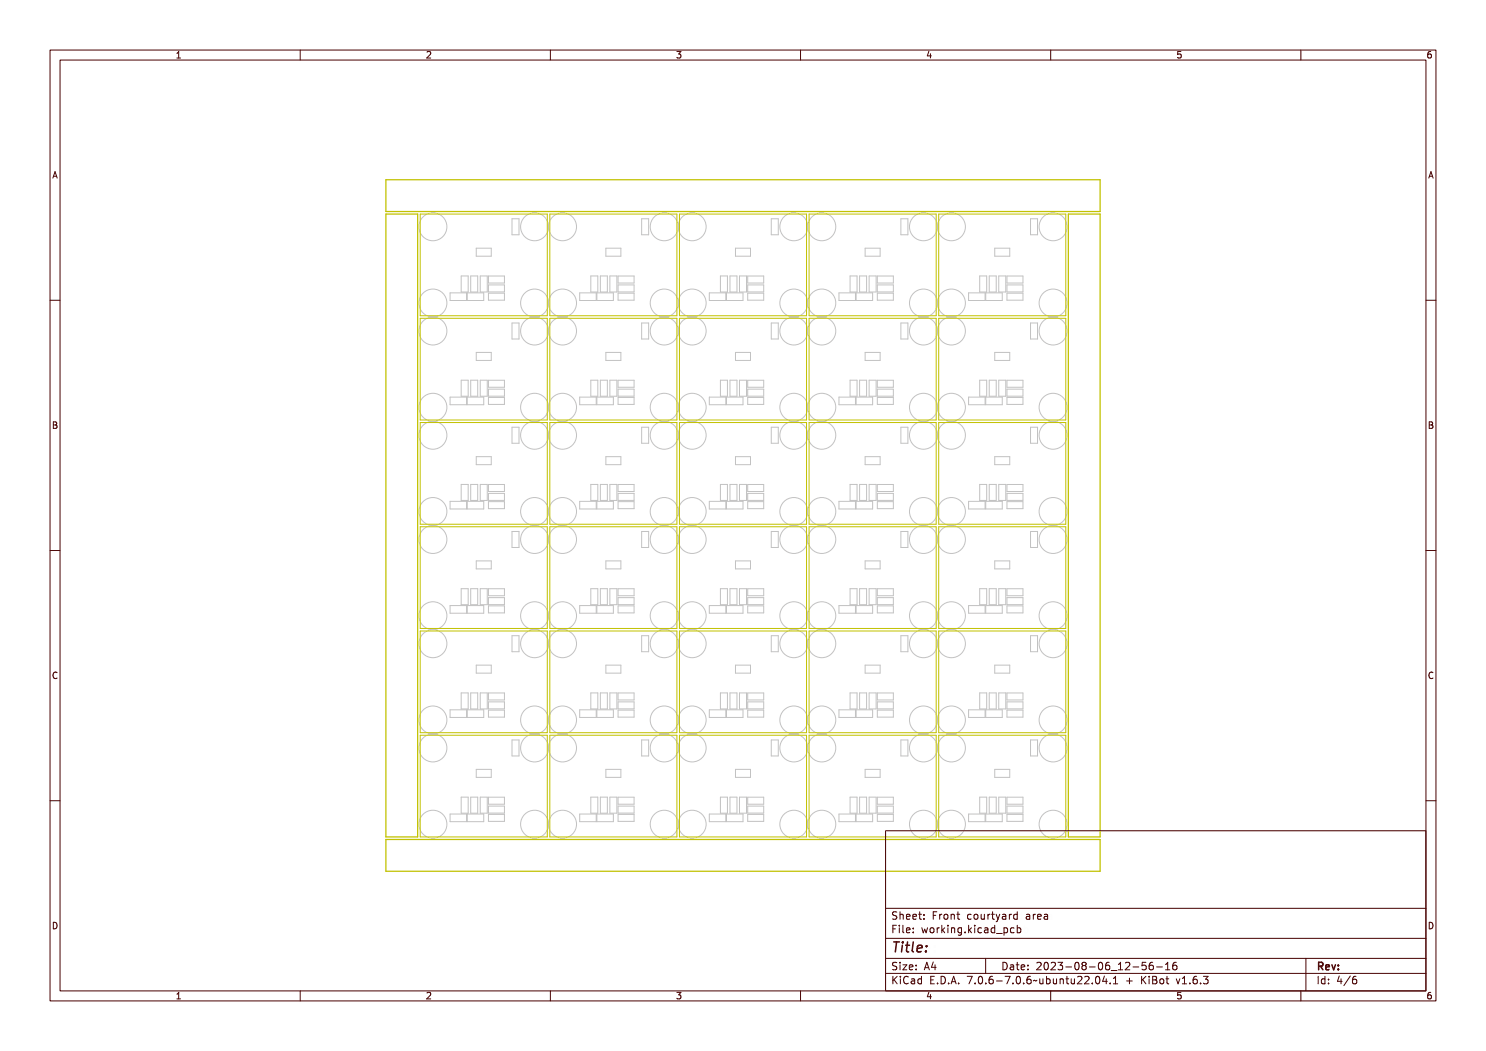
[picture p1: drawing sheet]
<svg xmlns="http://www.w3.org/2000/svg" width="297mm" height="210mm" viewBox="0 0 297 210" stroke-linecap="round" stroke-linejoin="round" font-family="sans-serif">
<defs><g id="words">
<text font-size="2.7" fill="#480000" x="178" y="190.3">Title:</text>
<g font-size="2" fill="#480000">
<text x="178" y="183.7">Sheet: Front courtyard area</text>
<text x="178" y="186.5">File: working.kicad_pcb</text>
<text x="178" y="193.9">Size: A4</text>
<text x="178" y="196.6">KiCad E.D.A. 7.0.6-7.0.6~ubuntu22.04.1 + KiBot v1.6.3</text>
<text x="200" y="193.9">Date: 2023-08-06_12-56-16</text>
<text x="263" y="196.6">Id: 4/6</text>
<text x="263" y="193.9">Rev:</text>
</g>
<g font-size="1.7" fill="#480000">
<text x="35" y="11.7">1</text>
<text x="85" y="11.7">2</text>
<text x="135" y="11.7">3</text>
<text x="185" y="11.7">4</text>
<text x="235" y="11.7">5</text>
<text x="285" y="11.7">6</text>
<text x="10.5" y="35.7">A</text>
<text x="285.5" y="35.7">A</text>
<text x="10.5" y="85.6">B</text>
<text x="285.5" y="85.6">B</text>
<text x="10.5" y="135.7">C</text>
<text x="285.5" y="135.7">C</text>
<text x="10.5" y="185.6">D</text>
<text x="285.5" y="185.6">D</text>
<text x="35" y="199.7">1</text>
<text x="85" y="199.7">2</text>
<text x="135" y="199.7">3</text>
<text x="185" y="199.7">4</text>
<text x="235" y="199.7">5</text>
<text x="285" y="199.7">6</text>
</g>
</g></defs>
<g fill="none" stroke="#c2c2c2" stroke-width=".2">
<path d="M90 58.5h3.3v1.5h-3.3zM92.2 55.1h1.4v3.2h-1.4zM93.4 58.5h3.3v1.5h-3.3zM94.1 55.1h1.4v3.2h-1.4zM95.2 49.6h3v1.6h-3zM96 55.1h1.4v3.2h-1.4zM97.6 55.2h3.2v1.4h-3.2zM97.6 56.9h3.2v1.4h-3.2zM97.6 58.6h3.2v1.4h-3.2zM102.3 43.7h1.4v3.2h-1.4zM115.9 58.5h3.3v1.5h-3.3zM118.1 55.1h1.4v3.2h-1.4z"/>
<path d="M119.3 58.5h3.3v1.5h-3.3zM120 55.1h1.4v3.2h-1.4zM121.1 49.6h3v1.6h-3zM121.9 55.1h1.4v3.2h-1.4zM123.5 55.2h3.2v1.4h-3.2zM123.5 56.9h3.2v1.4h-3.2zM123.5 58.6h3.2v1.4h-3.2zM128.2 43.7h1.4v3.2h-1.4zM141.8 58.5h3.3v1.5h-3.3zM144 55.1h1.4v3.2h-1.4zM145.2 58.5h3.3v1.5h-3.3zM145.9 55.1h1.4v3.2h-1.4z"/>
<path d="M147 49.6h3v1.6h-3zM147.8 55.1h1.4v3.2h-1.4zM149.4 55.2h3.2v1.4h-3.2zM149.4 56.9h3.2v1.4h-3.2zM149.4 58.6h3.2v1.4h-3.2zM154.2 43.7h1.4v3.2h-1.4zM167.7 58.5h3.3v1.5h-3.3zM169.9 55.1h1.4v3.2h-1.4zM171.1 58.5h3.3v1.5h-3.3zM171.8 55.1h1.4v3.2h-1.4zM172.9 49.6h3v1.6h-3zM173.7 55.1h1.4v3.2h-1.4z"/>
<path d="M175.3 55.2h3.2v1.4h-3.2zM175.3 56.9h3.2v1.4h-3.2zM175.3 58.6h3.2v1.4h-3.2zM180.1 43.7h1.4v3.2h-1.4zM193.6 58.5h3.3v1.5h-3.3zM195.8 55.1h1.4v3.2h-1.4zM197 58.5h3.3v1.5h-3.3zM197.7 55.1h1.4v3.2h-1.4zM198.8 49.6h3v1.6h-3zM199.6 55.1h1.4v3.2h-1.4zM201.3 55.2h3.2v1.4h-3.2zM201.3 56.9h3.2v1.4h-3.2z"/>
<path d="M201.3 58.6h3.2v1.4h-3.2zM206 43.7h1.4v3.2h-1.4zM90 79.4h3.3v1.5h-3.3zM92.2 76h1.4v3.2h-1.4zM93.4 79.4h3.3v1.5h-3.3zM94.1 76h1.4v3.2h-1.4zM95.2 70.4h3v1.6h-3zM96 76h1.4v3.2h-1.4zM97.6 77.8h3.2v1.4h-3.2zM97.6 76h3.2v1.4h-3.2zM97.6 79.4h3.2v1.4h-3.2zM102.3 64.5h1.4v3.2h-1.4z"/>
<path d="M115.9 79.4h3.3v1.5h-3.3zM118.1 76h1.4v3.2h-1.4zM119.3 79.4h3.3v1.5h-3.3zM120 76h1.4v3.2h-1.4zM121.1 70.4h3v1.6h-3zM121.9 76h1.4v3.2h-1.4zM123.5 77.8h3.2v1.4h-3.2zM123.5 76h3.2v1.4h-3.2zM123.5 79.4h3.2v1.4h-3.2zM128.2 64.5h1.4v3.2h-1.4zM141.8 79.4h3.3v1.5h-3.3zM144 76h1.4v3.2h-1.4z"/>
<path d="M145.2 79.4h3.3v1.5h-3.3zM145.9 76h1.4v3.2h-1.4zM147 70.4h3v1.6h-3zM147.8 76h1.4v3.2h-1.4zM149.4 77.8h3.2v1.4h-3.2zM149.4 76h3.2v1.4h-3.2zM149.4 79.4h3.2v1.4h-3.2zM154.2 64.5h1.4v3.2h-1.4zM167.7 79.4h3.3v1.5h-3.3zM169.9 76h1.4v3.2h-1.4zM171.1 79.4h3.3v1.5h-3.3zM171.8 76h1.4v3.2h-1.4z"/>
<path d="M172.9 70.4h3v1.6h-3zM173.7 76h1.4v3.2h-1.4zM175.3 77.8h3.2v1.4h-3.2zM175.3 76h3.2v1.4h-3.2zM175.3 79.4h3.2v1.4h-3.2zM180.1 64.5h1.4v3.2h-1.4zM193.6 79.4h3.3v1.5h-3.3zM195.8 76h1.4v3.2h-1.4zM197 79.4h3.3v1.5h-3.3zM197.7 76h1.4v3.2h-1.4zM198.8 70.4h3v1.6h-3zM199.6 76h1.4v3.2h-1.4z"/>
<path d="M201.3 77.8h3.2v1.4h-3.2zM201.3 76h3.2v1.4h-3.2zM201.3 79.4h3.2v1.4h-3.2zM206 64.5h1.4v3.2h-1.4zM92.2 96.8h1.4v3.2h-1.4zM94.1 96.8h1.4v3.2h-1.4zM95.2 91.2h3v1.6h-3zM96 96.8h1.4v3.2h-1.4zM97.6 96.8h3.2v1.4h-3.2zM97.6 98.6h3.2v1.4h-3.2zM102.3 85.4h1.4v3.2h-1.4zM118.1 96.8h1.4v3.2h-1.4z"/>
<path d="M120 96.8h1.4v3.2h-1.4zM121.1 91.2h3v1.6h-3zM121.9 96.8h1.4v3.2h-1.4zM123.5 96.8h3.2v1.4h-3.2zM123.5 98.6h3.2v1.4h-3.2zM128.2 85.4h1.4v3.2h-1.4zM144 96.8h1.4v3.2h-1.4zM145.9 96.8h1.4v3.2h-1.4zM147 91.2h3v1.6h-3zM147.8 96.8h1.4v3.2h-1.4zM149.4 96.8h3.2v1.4h-3.2zM149.4 98.6h3.2v1.4h-3.2z"/>
<path d="M154.2 85.4h1.4v3.2h-1.4zM169.9 96.8h1.4v3.2h-1.4zM171.8 96.8h1.4v3.2h-1.4zM172.9 91.2h3v1.6h-3zM173.7 96.8h1.4v3.2h-1.4zM175.3 96.8h3.2v1.4h-3.2zM175.3 98.6h3.2v1.4h-3.2zM180.1 85.4h1.4v3.2h-1.4zM195.8 96.8h1.4v3.2h-1.4zM197.7 96.8h1.4v3.2h-1.4zM198.8 91.2h3v1.6h-3zM199.6 96.8h1.4v3.2h-1.4z"/>
<path d="M201.3 96.8h3.2v1.4h-3.2zM201.3 98.6h3.2v1.4h-3.2zM206 85.4h1.4v3.2h-1.4zM90 100.2h3.3v1.5h-3.3zM92.2 117.6h1.4v3.2h-1.4zM93.4 100.2h3.3v1.5h-3.3zM94.1 117.6h1.4v3.2h-1.4zM95.2 112.1h3v1.6h-3zM96 117.6h1.4v3.2h-1.4zM97.6 100.2h3.2v1.4h-3.2zM97.6 117.6h3.2v1.4h-3.2zM97.6 119.4h3.2v1.4h-3.2z"/>
<path d="M102.3 106.2h1.4v3.2h-1.4zM115.9 100.2h3.3v1.5h-3.3zM118.1 117.6h1.4v3.2h-1.4zM119.3 100.2h3.3v1.5h-3.3zM120 117.6h1.4v3.2h-1.4zM121.1 112.1h3v1.6h-3zM121.9 117.6h1.4v3.2h-1.4zM123.5 100.2h3.2v1.4h-3.2zM123.5 117.6h3.2v1.4h-3.2zM123.5 119.4h3.2v1.4h-3.2zM128.2 106.2h1.4v3.2h-1.4zM141.8 100.2h3.3v1.5h-3.3z"/>
<path d="M144 117.6h1.4v3.2h-1.4zM145.2 100.2h3.3v1.5h-3.3zM145.9 117.6h1.4v3.2h-1.4zM147 112.1h3v1.6h-3zM147.8 117.6h1.4v3.2h-1.4zM149.4 100.2h3.2v1.4h-3.2zM149.4 117.6h3.2v1.4h-3.2zM149.4 119.4h3.2v1.4h-3.2zM154.2 106.2h1.4v3.2h-1.4zM167.7 100.2h3.3v1.5h-3.3zM169.9 117.6h1.4v3.2h-1.4zM171.1 100.2h3.3v1.5h-3.3z"/>
<path d="M171.8 117.6h1.4v3.2h-1.4zM172.9 112.1h3v1.6h-3zM173.7 117.6h1.4v3.2h-1.4zM175.3 100.2h3.2v1.4h-3.2zM175.3 117.6h3.2v1.4h-3.2zM175.3 119.4h3.2v1.4h-3.2zM180.1 106.2h1.4v3.2h-1.4zM193.6 100.2h3.3v1.5h-3.3zM195.8 117.6h1.4v3.2h-1.4zM197 100.2h3.3v1.5h-3.3zM197.7 117.6h1.4v3.2h-1.4zM198.8 112.1h3v1.6h-3z"/>
<path d="M199.6 117.6h1.4v3.2h-1.4zM201.3 100.2h3.2v1.4h-3.2zM201.3 117.6h3.2v1.4h-3.2zM201.3 119.4h3.2v1.4h-3.2zM206 106.2h1.4v3.2h-1.4zM90 121h3.3v1.5h-3.3zM92.2 138.5h1.4v3.2h-1.4zM93.4 121h3.3v1.5h-3.3zM94.1 138.5h1.4v3.2h-1.4zM95.2 132.9h3v1.6h-3zM96 138.5h1.4v3.2h-1.4zM97.6 138.5h3.2v1.4h-3.2z"/>
<path d="M97.6 121.1h3.2v1.4h-3.2zM102.3 127h1.4v3.2h-1.4zM115.9 121h3.3v1.5h-3.3zM118.1 138.5h1.4v3.2h-1.4zM119.3 121h3.3v1.5h-3.3zM120 138.5h1.4v3.2h-1.4zM121.1 132.9h3v1.6h-3zM121.9 138.5h1.4v3.2h-1.4zM123.5 121.1h3.2v1.4h-3.2zM123.5 138.5h3.2v1.4h-3.2zM128.2 127h1.4v3.2h-1.4zM141.8 121h3.3v1.5h-3.3z"/>
<path d="M144 138.5h1.4v3.2h-1.4zM145.2 121h3.3v1.5h-3.3zM145.9 138.5h1.4v3.2h-1.4zM147 132.9h3v1.6h-3zM147.8 138.5h1.4v3.2h-1.4zM149.4 121.1h3.2v1.4h-3.2zM149.4 138.5h3.2v1.4h-3.2zM154.2 127h1.4v3.2h-1.4zM167.7 121h3.3v1.5h-3.3zM169.9 138.5h1.4v3.2h-1.4zM171.1 121h3.3v1.5h-3.3zM171.8 138.5h1.4v3.2h-1.4z"/>
<path d="M172.9 132.9h3v1.6h-3zM173.7 138.5h1.4v3.2h-1.4zM175.3 121.1h3.2v1.4h-3.2zM175.3 138.5h3.2v1.4h-3.2zM180.1 127h1.4v3.2h-1.4zM193.6 121h3.3v1.5h-3.3zM195.8 138.5h1.4v3.2h-1.4zM197 121h3.3v1.5h-3.3zM197.7 138.5h1.4v3.2h-1.4zM198.8 132.9h3v1.6h-3zM199.6 138.5h1.4v3.2h-1.4zM201.3 121.1h3.2v1.4h-3.2z"/>
<path d="M201.3 138.5h3.2v1.4h-3.2zM206 127h1.4v3.2h-1.4zM90 141.8h3.3v1.6h-3.3zM92.2 159.3h1.4v3.2h-1.4zM93.4 141.8h3.3v1.6h-3.3zM94.1 159.3h1.4v3.2h-1.4zM95.2 153.7h3v1.6h-3zM96 159.3h1.4v3.2h-1.4zM97.6 159.3h3.2v1.4h-3.2zM97.6 140.2h3.2v1.4h-3.2zM97.6 141.9h3.2v1.4h-3.2zM102.3 147.9h1.4v3.2h-1.4z"/>
<path d="M115.9 141.8h3.3v1.6h-3.3zM118.1 159.3h1.4v3.2h-1.4zM119.3 141.8h3.3v1.6h-3.3zM120 159.3h1.4v3.2h-1.4zM121.1 153.7h3v1.6h-3zM121.9 159.3h1.4v3.2h-1.4zM123.5 140.2h3.2v1.4h-3.2zM123.5 141.9h3.2v1.4h-3.2zM123.5 159.3h3.2v1.4h-3.2zM128.2 147.9h1.4v3.2h-1.4zM141.8 141.8h3.3v1.6h-3.3zM144 159.3h1.4v3.2h-1.4z"/>
<path d="M145.2 141.8h3.3v1.6h-3.3zM145.9 159.3h1.4v3.2h-1.4zM147 153.7h3v1.6h-3zM147.8 159.3h1.4v3.2h-1.4zM149.4 159.3h3.2v1.4h-3.2zM149.4 140.2h3.2v1.4h-3.2zM149.4 141.9h3.2v1.4h-3.2zM154.2 147.9h1.4v3.2h-1.4zM167.7 141.8h3.3v1.6h-3.3zM169.9 159.3h1.4v3.2h-1.4zM171.1 141.8h3.3v1.6h-3.3zM171.8 159.3h1.4v3.2h-1.4z"/>
<path d="M172.9 153.7h3v1.6h-3zM173.7 159.3h1.4v3.2h-1.4zM175.3 159.3h3.2v1.4h-3.2zM175.3 140.2h3.2v1.4h-3.2zM175.3 141.9h3.2v1.4h-3.2zM180.1 147.9h1.4v3.2h-1.4zM193.6 141.8h3.3v1.6h-3.3zM195.8 159.3h1.4v3.2h-1.4zM197 141.8h3.3v1.6h-3.3zM197.7 159.3h1.4v3.2h-1.4zM198.8 153.7h3v1.6h-3zM199.6 159.3h1.4v3.2h-1.4z"/>
<path d="M201.3 140.2h3.2v1.4h-3.2zM201.3 141.9h3.2v1.4h-3.2zM201.3 159.3h3.2v1.4h-3.2zM206 147.9h1.4v3.2h-1.4zM90 162.7h3.3v1.5h-3.3zM93.4 162.7h3.3v1.5h-3.3zM97.6 161.1h3.2v1.4h-3.2zM97.6 162.7h3.2v1.4h-3.2zM115.9 162.7h3.3v1.5h-3.3zM119.3 162.7h3.3v1.5h-3.3zM123.5 161.1h3.2v1.4h-3.2zM123.5 162.7h3.2v1.4h-3.2z"/>
<path d="M141.8 162.7h3.3v1.5h-3.3zM145.2 162.7h3.3v1.5h-3.3zM149.4 161.1h3.2v1.4h-3.2zM149.4 162.7h3.2v1.4h-3.2zM167.7 162.7h3.3v1.5h-3.3zM171.1 162.7h3.3v1.5h-3.3zM175.3 161.1h3.2v1.4h-3.2zM175.3 162.7h3.2v1.4h-3.2zM193.6 162.7h3.3v1.5h-3.3zM197 162.7h3.3v1.5h-3.3zM201.3 161.1h3.2v1.4h-3.2zM201.3 162.7h3.2v1.4h-3.2z"/>
<circle cx="86.5" cy="45.3" r="2.79"/>
<circle cx="106.8" cy="45.3" r="2.79"/>
<circle cx="112.4" cy="45.3" r="2.79"/>
<circle cx="132.8" cy="45.3" r="2.79"/>
<circle cx="138.3" cy="45.3" r="2.79"/>
<circle cx="158.7" cy="45.3" r="2.79"/>
<circle cx="164.2" cy="45.3" r="2.79"/>
<circle cx="184.6" cy="45.3" r="2.79"/>
<circle cx="190.2" cy="45.3" r="2.79"/>
<circle cx="210.5" cy="45.3" r="2.79"/>
<circle cx="86.5" cy="66.1" r="2.79"/>
<circle cx="86.5" cy="60.6" r="2.79"/>
<circle cx="106.8" cy="66.1" r="2.79"/>
<circle cx="106.8" cy="60.6" r="2.79"/>
<circle cx="112.4" cy="66.1" r="2.79"/>
<circle cx="112.4" cy="60.6" r="2.79"/>
<circle cx="132.8" cy="66.1" r="2.79"/>
<circle cx="132.8" cy="60.6" r="2.79"/>
<circle cx="138.3" cy="66.1" r="2.79"/>
<circle cx="138.3" cy="60.6" r="2.79"/>
<circle cx="158.7" cy="66.1" r="2.79"/>
<circle cx="158.7" cy="60.6" r="2.79"/>
<circle cx="164.2" cy="66.1" r="2.79"/>
<circle cx="164.2" cy="60.6" r="2.79"/>
<circle cx="184.6" cy="66.1" r="2.79"/>
<circle cx="184.6" cy="60.6" r="2.79"/>
<circle cx="190.2" cy="66.1" r="2.79"/>
<circle cx="190.2" cy="60.6" r="2.79"/>
<circle cx="210.5" cy="66.1" r="2.79"/>
<circle cx="210.5" cy="60.6" r="2.79"/>
<circle cx="86.5" cy="87" r="2.79"/>
<circle cx="86.5" cy="81.4" r="2.79"/>
<circle cx="106.8" cy="87" r="2.79"/>
<circle cx="106.8" cy="81.4" r="2.79"/>
<circle cx="112.4" cy="87" r="2.79"/>
<circle cx="112.4" cy="81.4" r="2.79"/>
<circle cx="132.8" cy="87" r="2.79"/>
<circle cx="132.8" cy="81.4" r="2.79"/>
<circle cx="138.3" cy="87" r="2.79"/>
<circle cx="138.3" cy="81.4" r="2.79"/>
<circle cx="158.7" cy="87" r="2.79"/>
<circle cx="158.7" cy="81.4" r="2.79"/>
<circle cx="164.2" cy="87" r="2.79"/>
<circle cx="164.2" cy="81.4" r="2.79"/>
<circle cx="184.6" cy="87" r="2.79"/>
<circle cx="184.6" cy="81.4" r="2.79"/>
<circle cx="190.2" cy="87" r="2.79"/>
<circle cx="190.2" cy="81.4" r="2.79"/>
<circle cx="210.5" cy="87" r="2.79"/>
<circle cx="210.5" cy="81.4" r="2.79"/>
<circle cx="86.5" cy="107.8" r="2.79"/>
<circle cx="86.5" cy="102.2" r="2.79"/>
<circle cx="106.8" cy="107.8" r="2.79"/>
<circle cx="106.8" cy="102.2" r="2.79"/>
<circle cx="112.4" cy="107.8" r="2.79"/>
<circle cx="112.4" cy="102.2" r="2.79"/>
<circle cx="132.8" cy="107.8" r="2.79"/>
<circle cx="132.8" cy="102.2" r="2.79"/>
<circle cx="138.3" cy="107.8" r="2.79"/>
<circle cx="138.3" cy="102.2" r="2.79"/>
<circle cx="158.7" cy="107.8" r="2.79"/>
<circle cx="158.7" cy="102.2" r="2.79"/>
<circle cx="164.2" cy="107.8" r="2.79"/>
<circle cx="164.2" cy="102.2" r="2.79"/>
<circle cx="184.6" cy="107.8" r="2.79"/>
<circle cx="184.6" cy="102.2" r="2.79"/>
<circle cx="190.2" cy="107.8" r="2.79"/>
<circle cx="190.2" cy="102.2" r="2.79"/>
<circle cx="210.5" cy="107.8" r="2.79"/>
<circle cx="210.5" cy="102.2" r="2.79"/>
<circle cx="86.5" cy="123" r="2.79"/>
<circle cx="86.5" cy="128.6" r="2.79"/>
<circle cx="106.8" cy="123" r="2.79"/>
<circle cx="106.8" cy="128.6" r="2.79"/>
<circle cx="112.4" cy="123" r="2.79"/>
<circle cx="112.4" cy="128.6" r="2.79"/>
<circle cx="132.8" cy="123" r="2.79"/>
<circle cx="132.8" cy="128.6" r="2.79"/>
<circle cx="138.3" cy="123" r="2.79"/>
<circle cx="138.3" cy="128.6" r="2.79"/>
<circle cx="158.7" cy="123" r="2.79"/>
<circle cx="158.7" cy="128.6" r="2.79"/>
<circle cx="164.2" cy="123" r="2.79"/>
<circle cx="164.2" cy="128.6" r="2.79"/>
<circle cx="184.6" cy="123" r="2.79"/>
<circle cx="184.6" cy="128.6" r="2.79"/>
<circle cx="190.2" cy="123" r="2.79"/>
<circle cx="190.2" cy="128.6" r="2.79"/>
<circle cx="210.5" cy="123" r="2.79"/>
<circle cx="210.5" cy="128.6" r="2.79"/>
<circle cx="86.5" cy="143.9" r="2.79"/>
<circle cx="86.5" cy="149.5" r="2.79"/>
<circle cx="106.8" cy="143.9" r="2.79"/>
<circle cx="106.8" cy="149.5" r="2.79"/>
<circle cx="112.4" cy="143.9" r="2.79"/>
<circle cx="112.4" cy="149.5" r="2.79"/>
<circle cx="132.8" cy="143.9" r="2.79"/>
<circle cx="132.8" cy="149.5" r="2.79"/>
<circle cx="138.3" cy="143.9" r="2.79"/>
<circle cx="138.3" cy="149.5" r="2.79"/>
<circle cx="158.7" cy="143.9" r="2.79"/>
<circle cx="158.7" cy="149.5" r="2.79"/>
<circle cx="164.2" cy="143.9" r="2.79"/>
<circle cx="164.2" cy="149.5" r="2.79"/>
<circle cx="184.6" cy="143.9" r="2.79"/>
<circle cx="184.6" cy="149.5" r="2.79"/>
<circle cx="190.2" cy="143.9" r="2.79"/>
<circle cx="190.2" cy="149.5" r="2.79"/>
<circle cx="210.5" cy="143.9" r="2.79"/>
<circle cx="210.5" cy="149.5" r="2.79"/>
<circle cx="86.5" cy="164.7" r="2.79"/>
<circle cx="106.8" cy="164.7" r="2.79"/>
<circle cx="112.4" cy="164.7" r="2.79"/>
<circle cx="132.8" cy="164.7" r="2.79"/>
<circle cx="138.3" cy="164.7" r="2.79"/>
<circle cx="158.7" cy="164.7" r="2.79"/>
<circle cx="164.2" cy="164.7" r="2.79"/>
<circle cx="184.6" cy="164.7" r="2.79"/>
<circle cx="190.2" cy="164.7" r="2.79"/>
<circle cx="210.5" cy="164.7" r="2.79"/>
</g>
<g fill="none" stroke="#c2c200" stroke-width=".2">
<path d="M84 42.8h25.4v20.3h-25.4zM109.9 42.8h25.4v20.3h-25.4zM135.8 42.8h25.4v20.3h-25.4zM161.7 42.8h25.4v20.3h-25.4zM187.6 42.8h25.4v20.3h-25.4zM84 63.6h25.4v20.3h-25.4zM109.9 63.6h25.4v20.3h-25.4zM135.8 63.6h25.4v20.3h-25.4zM161.7 63.6h25.4v20.3h-25.4zM187.6 63.6h25.4v20.3h-25.4zM84 84.4h25.4v20.4h-25.4zM109.9 84.4h25.4v20.4h-25.4z"/>
<path d="M135.8 84.4h25.4v20.4h-25.4zM161.7 84.4h25.4v20.4h-25.4zM187.6 84.4h25.4v20.4h-25.4zM84 105.3h25.4v20.3h-25.4zM109.9 105.3h25.4v20.3h-25.4zM135.8 105.3h25.4v20.3h-25.4zM161.7 105.3h25.4v20.3h-25.4zM187.6 105.3h25.4v20.3h-25.4zM84 126.1h25.4v20.3h-25.4zM109.9 126.1h25.4v20.3h-25.4zM135.8 126.1h25.4v20.3h-25.4zM161.7 126.1h25.4v20.3h-25.4z"/>
<path d="M187.6 126.1h25.4v20.3h-25.4zM84 146.9h25.4v20.3h-25.4zM109.9 146.9h25.4v20.3h-25.4zM135.8 146.9h25.4v20.3h-25.4zM161.7 146.9h25.4v20.3h-25.4zM187.6 146.9h25.4v20.3h-25.4z"/>
</g>
<path d="M77.1 35.9h142.8v6.4h-142.8zM77.1 42.8h6.4v124.4h-6.4zM213.5 42.8h6.4v124.4h-6.4zM77.1 167.7h142.8v6.4h-142.8z" fill="none" stroke="#c2c200" stroke-width=".25"/>
<g fill="none" stroke="#480000" stroke-width=".2">
<path d="M10 10h277v190h-277zM12 12h273v186h-273zM60 10v2M110 10v2M160 10v2M210 10v2M260 10v2M10 60h2M285 60h2M10 110h2M285 110h2M10 160h2"/>
<path d="M285 160h2M177 166h108v32h-108zM60 198v2M110 198v2M160 198v2M177 181.5h108M177 187.5h108M177 191.5h108M177 194.5h108M178.1 195.2h.2v.6l.6-.6h.3l-.6 .6 .6 .8h-.2l-.5-.7-.2 .2v.5h-.2zM178.2 185h.9v.2h-.7v.4h.6v.2h-.6v.7h-.2zM178.3 182.4l.5-.1h.2v.2a.31 .31 0 0 0-.5-.1 .31 .31 0 0 0 0 .5 .5 .5 0 0 1 .6 .6 .5 .5 0 0 1-.8 .2l-.1-.2a.34 .34 0 0 0 .4 .1 .34 .34 0 0 0 .1-.5 .47 .47 0 0 1-.5-.2 .47 .47 0 0 1 .1-.5z"/>
<path d="M178.3 192.5l.5-.1h.2v.2a.31 .31 0 0 0-.5-.1 .31 .31 0 0 0 0 .5 .5 .5 0 0 1 .6 .6 .5 .5 0 0 1-.8 .2l-.1-.2a.34 .34 0 0 0 .4 .1 .34 .34 0 0 0 .1-.5 .47 .47 0 0 1-.5-.2 .47 .47 0 0 1 .1-.5zM179.4 182.2h.2v.6a.35 .35 0 0 1 .4-.1 .35 .35 0 0 1 .2 .4v.6h-.2v-.8h-.4v.8h-.2zM179.5 185.4h.4v.9h.4v.2h-.9v-.2h.3v-.8h-.2zM179.5 192.8h.4v.9h.4v.1h-.9v-.1h.3v-.8h-.2zM179.5 195.6h.4v.9h.4v.1h-.9v-.1h.3v-.8h-.2zM179.7 184.9h.2v.3h-.2zM179.7 192.3h.2v.3h-.2zM179.7 195.1h.2v.3h-.2zM180.6 184.9h.4v1.3l.4 .1v.2l-.5-.2v-1.2h-.3zM180.6 192.8h.8l-.6 .9h.6v.1h-.8l.6-.9h-.6zM180.7 182.8l.1-.1a.49 .49 0 0 1 .5 0 .49 .49 0 0 1 .2 .5h-.8a.42 .42 0 0 0 .3 .4 .42 .42 0 0 0 .4-.1 .47 .47 0 0 1-.4 .3 .47 .47 0 0 1-.4-.3zM180.7 195.4a.4 .4 0 0 1 .4-.3 .4 .4 0 0 1 .4 .3 .56 .56 0 0 0-.8 .4 .56 .56 0 0 0 .5 .7l.3-.1a.43 .43 0 0 1-.5 .3 .43 .43 0 0 1-.4-.4v-.6z"/>
<path d="M180.8 182.9l.4-.1 .1 .3h-.6zM181.8 195.6l.3-.1a.43 .43 0 0 1 .5 .5v.6h-.1v-.1a.38 .38 0 0 1-.5 .2 .38 .38 0 0 1-.2-.5 .38 .38 0 0 1 .4-.2h.3a.35 .35 0 0 0-.3-.4 .35 .35 0 0 0-.4 .2zM181.9 182.8l.1-.1a.49 .49 0 0 1 .5 0 .49 .49 0 0 1 .2 .5h-.8a.42 .42 0 0 0 .3 .4 .42 .42 0 0 0 .5-.1 .47 .47 0 0 1-.5 .3 .47 .47 0 0 1-.4-.3zM181.9 185.5l.1-.1a.49 .49 0 0 1 .5 0 .49 .49 0 0 1 .2 .5h-.8a.42 .42 0 0 0 .3 .4 .42 .42 0 0 0 .5-.1 .47 .47 0 0 1-.5 .3 .47 .47 0 0 1-.4-.3zM181.9 192.9l.1-.1a.49 .49 0 0 1 .5 0 .49 .49 0 0 1 .2 .5h-.8a.42 .42 0 0 0 .3 .4 .42 .42 0 0 0 .5-.1 .47 .47 0 0 1-.5 .3 .47 .47 0 0 1-.4-.3zM182 196.2l.5-.1a.31 .31 0 0 1-.2 .4 .31 .31 0 0 1-.4-.1zM182 182.9l.4-.1 .1 .3h-.6zM182 185.6l.4-.1 .1 .3h-.6zM182 193l.4-.1 .1 .3h-.6zM183 195.7l.4-.2 .2 .2v-.6h.2v1.5h-.2v-.1a.42 .42 0 0 1-.5 .1 .42 .42 0 0 1-.2-.5zM183.2 195.8l.1-.1a.4 .4 0 0 1 .3 .4 .4 .4 0 0 1-.3 .4l-.2-.2zM183.2 182.3h.2v.4h.4v.1h-.4v.7l.4 .1v.1h-.4l-.1-.1-.1-.8h-.3v-.1h.3z"/>
<path d="M183.3 185.4h.2v.3h-.2zM183.3 186.2h.2v.3h-.2zM183.3 192.8h.2v.3h-.2zM183.3 193.6h.2v.2h-.2zM184.5 182.7h.2v.3h-.2zM184.5 183.5h.2v.2h-.2zM185.2 185.4h.2l.2 .8 .1-.5h.2l.2 .5 .1-.8h.2l-.2 1.1h-.2l-.2-.7-.2 .7h-.1zM185.4 195.2h.9v.2h-.7v.4h.6v.2h-.6v.5h.7v.1h-.9zM185.7 192.4h.2l.5 1.4h-.2l-.1-.3h-.5l-.1 .3h-.2zM185.8 192.6l.2 .7h-.4zM186.6 182.3h.9v.2h-.7v.4h.6v.2h-.6v.6h-.2zM186.8 185.6l.1-.1a.39 .39 0 0 1 .4 .4 .39 .39 0 0 1-.4 .4l-.1-.2z"/>
<path d="M186.9 196.4h.2v.2h-.2zM187.1 192.4h.2v.9h.2v.2h-.2v.3h-.2v-.3h-.6zM187.1 192.6v.7h-.4zM187.8 195.2a.76 .76 0 0 1 .9 .7 .76 .76 0 0 1-.9 .7zM188 195.4a.57 .57 0 0 1 .5 .5 .57 .57 0 0 1-.5 .6zM188 182.7h.2v.2v-.1a.29 .29 0 0 1 .3-.2 .29 .29 0 0 1 .3 .3 .37 .37 0 0 0-.5-.1 .37 .37 0 0 0-.1 .4v.5h-.2zM188 185.4h.2v.2v-.1a.29 .29 0 0 1 .3-.2 .29 .29 0 0 1 .3 .3 .37 .37 0 0 0-.5-.1 .37 .37 0 0 0-.1 .4v.6h-.2zM189.1 184.9h.1v.9l.5-.4h.2l-.4 .4 .5 .7h-.2l-.4-.6-.2 .1v.5h-.1zM189.2 182.9l.1-.1a.39 .39 0 0 1 .4 .4 .39 .39 0 0 1-.4 .4l-.1-.2zM189.3 196.4h.3v.2h-.3zM190.2 182.7h.2v.1a.35 .35 0 0 1 .4-.1 .35 .35 0 0 1 .3 .4v.6h-.2l-.1-.8h-.3l-.1 .8h-.2zM190.3 185.4h.4v.9h.4v.2h-.9v-.2h.4v-.8h-.3z"/>
<path d="M190.5 195.2h.3l.4 1.4h-.2l-.1-.3h-.5l-.1 .3h-.2zM190.6 184.9h.1v.3h-.1zM190.6 195.4l.2 .7h-.4zM191.4 185.4h.2v.1a.35 .35 0 0 1 .4-.1 .35 .35 0 0 1 .3 .4v.7h-.2l-.1-.9h-.3l-.1 .9h-.2zM191.7 182.3h.1v.4h.4v.1h-.4v.7l.4 .1v.1h-.4l-.1-.1v-.8h-.3v-.1h.3zM191.7 196.4h.3v.2h-.3zM192.7 185.5l.3-.2 .3 .2v-.1h.2v1a.53 .53 0 0 1-.8 .4v-.2a.36 .36 0 0 0 .4 .1 .36 .36 0 0 0 .2-.4l-.1 .1a.53 .53 0 0 1-.7-.3 .53 .53 0 0 1 .2-.6zM192.8 185.6l.1-.1a.39 .39 0 0 1 .4 .4 .39 .39 0 0 1-.4 .4l-.1-.2zM193.8 195.2h.9l-.5 1.4h-.2l.5-1.2h-.7zM194 182.8a.39 .39 0 0 1 .4-.2 .39 .39 0 0 1 .3 .3 .4 .4 0 0 0-.6 0 .4 .4 0 0 0 0 .6 .4 .4 0 0 0 .6 0 .45 .45 0 0 1-.6 .3 .45 .45 0 0 1-.3-.6zM194.1 186.2h.3v.3h-.3zM195.1 184.9h.2v.9l.4-.4h.3l-.5 .4 .5 .7h-.2l-.4-.6-.1 .1v.5h-.2z"/>
<path d="M195.2 182.9l.1-.1a.39 .39 0 0 1 .4 .4 .39 .39 0 0 1-.4 .4l-.1-.2zM195.3 196.4h.3v.2h-.3zM196.2 182.7h.2v.8l.2 .1 .3-.2v-.7h.2v1h-.2v-.1a.35 .35 0 0 1-.4 .2 .35 .35 0 0 1-.3-.5zM196.3 185.4h.5v.9h.3v.2h-.9v-.2h.4v-.8h-.3zM196.3 195.4a.57 .57 0 0 1 .7 0 .57 .57 0 0 1 .1 .8 .5 .5 0 0 1-.6 .5 .5 .5 0 0 1-.3-.8zM196.5 195.4a.61 .61 0 0 1 .4 1l-.1 .1a.61 .61 0 0 1-.4-1zM196.6 184.9h.2v.3h-.2zM197 191.5v3M197.6 185.5a.39 .39 0 0 1 .4-.2 .39 .39 0 0 1 .3 .3 .4 .4 0 0 0-.6 0 .4 .4 0 0 0 0 .6 .4 .4 0 0 0 .6 0 .45 .45 0 0 1-.6 .3 .45 .45 0 0 1-.3-.6zM197.6 182.7h.2v.2v-.1a.29 .29 0 0 1 .4-.2 .29 .29 0 0 1 .2 .3 .37 .37 0 0 0-.4-.1 .37 .37 0 0 0-.2 .4v.5h-.2zM197.7 196.4h.3v.2h-.3zM198.7 185.4l.2-.1a.43 .43 0 0 1 .6 .5v.7h-.2v-.2a.38 .38 0 0 1-.5 .2 .38 .38 0 0 1-.2-.5 .38 .38 0 0 1 .5-.2h.2a.35 .35 0 0 0-.3-.4 .35 .35 0 0 0-.3 .2z"/>
<path d="M198.7 195.4a.38 .38 0 0 1 .4-.3 .38 .38 0 0 1 .3 .3 .43 .43 0 0 0-.5 0 .43 .43 0 0 0-.1 .5 .46 .46 0 0 1 .7 .1 .46 .46 0 0 1-.2 .6 .46 .46 0 0 1-.7-.2zM198.8 186l.5-.1a.31 .31 0 0 1-.1 .4 .31 .31 0 0 1-.4-.1zM198.9 182.3h.2v.4h.4v.1h-.4v.7l.4 .1v.1h-.4l-.2-.1v-.8h-.3v-.1h.3zM199.8 182.7h.1l.4 .8 .3-.8h.2l-.3 .7a.68 .68 0 0 1-.7 .8l.4-.5zM199.9 185.5l.3-.2 .3 .2v-.6h.2v1.6h-.2v-.2a.42 .42 0 0 1-.5 .1 .42 .42 0 0 1-.2-.5zM200 196h.5v.2h-.5zM200 185.6l.1-.1a.39 .39 0 0 1 .4 .4 .39 .39 0 0 1-.4 .4l-.1-.2zM200.1 192.4a.76 .76 0 0 1 1 .7 .76 .76 0 0 1-1 .7zM200.3 192.6a.57 .57 0 0 1 .6 .5 .57 .57 0 0 1-.6 .6zM200.9 186.8l1.2 .1zM201 195.2h.9l-.5 1.4h-.2l.5-1.2h-.7zM201.1 182.7l.2-.1a.43 .43 0 0 1 .6 .5v.6h-.2v-.1a.38 .38 0 0 1-.5 .2 .38 .38 0 0 1-.2-.5 .38 .38 0 0 1 .5-.2h.2a.35 .35 0 0 0-.2-.4 .35 .35 0 0 0-.4 .2z"/>
<path d="M201.2 183.3l.5-.1a.31 .31 0 0 1-.1 .4 .31 .31 0 0 1-.4-.1zM201.4 192.8l.3-.1a.43 .43 0 0 1 .5 .5v.6h-.1v-.1a.38 .38 0 0 1-.5 .2 .38 .38 0 0 1-.2-.5 .38 .38 0 0 1 .4-.2h.3a.35 .35 0 0 0-.3-.4 .35 .35 0 0 0-.4 .2zM201.6 193.4l.5-.1a.31 .31 0 0 1-.2 .4 .31 .31 0 0 1-.4-.1zM202.2 185.4h.2v.1a.53 .53 0 0 1 .8 .3 .53 .53 0 0 1-.6 .7l-.2-.2v.6h-.2zM202.4 182.7h.2v.2l.1-.1a.29 .29 0 0 1 .3-.2 .29 .29 0 0 1 .2 .3 .37 .37 0 0 0-.4-.1 .37 .37 0 0 0-.2 .4v.5h-.2zM202.5 185.6l.1-.1a.4 .4 0 0 1 .4 .4 .4 .4 0 0 1-.4 .4l-.2-.2zM202.5 196.4h.3v.2h-.3zM202.8 192.4h.2v.4h.4v.1h-.4v.7l.4 .1v.1h-.4l-.2-.1v-.8h-.3v-.1h.3zM203.5 182.8l.3-.2 .3 .2v-.6h.2v1.5h-.2v-.1a.42 .42 0 0 1-.5 .1 .42 .42 0 0 1-.2-.5zM203.5 195.4a.57 .57 0 0 1 .8 0 .57 .57 0 0 1 0 .8 .5 .5 0 0 1-.6 .5 .5 .5 0 0 1-.3-.8zM203.6 185.5a.39 .39 0 0 1 .4-.2 .39 .39 0 0 1 .3 .3 .4 .4 0 0 0-.5 0 .4 .4 0 0 0 0 .6 .4 .4 0 0 0 .5 0 .45 .45 0 0 1-.6 .3 .45 .45 0 0 1-.2-.6zM203.6 182.9l.1-.1a.4 .4 0 0 1 .4 .4 .4 .4 0 0 1-.4 .4l-.1-.2z"/>
<path d="M203.7 195.4a.61 .61 0 0 1 .4 1l-.1 .1a.61 .61 0 0 1-.3-1zM203.9 192.9l.1-.1a.49 .49 0 0 1 .5 0 .49 .49 0 0 1 .2 .5h-.8a.42 .42 0 0 0 .3 .4 .42 .42 0 0 0 .5-.1 .47 .47 0 0 1-.5 .3 .47 .47 0 0 1-.4-.3zM204 193l.4-.1 .1 .3h-.6zM204.7 184.9h.1v.6a.53 .53 0 0 1 .8 .3 .53 .53 0 0 1-.6 .7l-.2-.2v.2h-.1zM204.9 185.6l.1-.1a.39 .39 0 0 1 .4 .4 .39 .39 0 0 1-.4 .4l-.1-.2zM204.9 196.4h.3v.2h-.3zM205.3 192.8h.2v.3h-.2zM205.3 193.6h.2v.2h-.2zM205.9 182.7l.3-.1a.43 .43 0 0 1 .5 .5v.6h-.2v-.1a.38 .38 0 0 1-.5 .2 .38 .38 0 0 1-.2-.5 .38 .38 0 0 1 .5-.2h.2a.35 .35 0 0 0-.2-.4 .35 .35 0 0 0-.4 .2zM205.9 195.4a.38 .38 0 0 1 .4-.3 .38 .38 0 0 1 .3 .3 .43 .43 0 0 0-.5 0 .43 .43 0 0 0-.1 .5 .46 .46 0 0 1 .7 .1 .46 .46 0 0 1-.2 .6 .46 .46 0 0 1-.6-.2zM206.1 183.3l.4-.1a.31 .31 0 0 1-.1 .4 .31 .31 0 0 1-.4-.1zM207 196l1-.1a.49 .49 0 0 1-.8 .1l-.2 .2z"/>
<path d="M207.2 182.7h.2v.2l.1-.1a.29 .29 0 0 1 .3-.2 .29 .29 0 0 1 .2 .3 .37 .37 0 0 0-.4-.1 .37 .37 0 0 0-.2 .4v.5h-.2zM207.4 192.5a.53 .53 0 0 1 .8 .1 .53 .53 0 0 1-.3 .7l-.3 .4h.7v.1h-.9l.3-.5a.4 .4 0 0 0 .3-.4 .4 .4 0 0 0-.3-.4l-.3 .2zM208.3 195.6h.1l.1 .8 .2 .1 .2-.2v-.7h.2v1h-.2v-.1a.35 .35 0 0 1-.4 .2 .35 .35 0 0 1-.2-.5zM208.3 182.8l.2-.1a.49 .49 0 0 1 .5 0 .49 .49 0 0 1 .2 .5h-.8a.42 .42 0 0 0 .3 .4 .42 .42 0 0 0 .4-.1 .47 .47 0 0 1-.4 .3 .47 .47 0 0 1-.4-.3zM208.5 182.9l.3-.1 .2 .3h-.6zM208.7 192.6a.57 .57 0 0 1 .7 0 .57 .57 0 0 1 .1 .8 .5 .5 0 0 1-.6 .5 .5 .5 0 0 1-.3-.8zM208.9 192.6a.61 .61 0 0 1 .3 1l-.1 .1a.61 .61 0 0 1-.3-1zM209.5 195.1h.2v.6a.53 .53 0 0 1 .7 .3 .53 .53 0 0 1-.6 .7l-.1-.2v.1h-.2zM209.5 182.7l.3-.1a.43 .43 0 0 1 .5 .5v.6h-.2v-.1a.38 .38 0 0 1-.5 .2 .38 .38 0 0 1-.2-.5 .38 .38 0 0 1 .5-.2h.2a.35 .35 0 0 0-.2-.4 .35 .35 0 0 0-.4 .2zM209.7 183.3l.4-.1a.31 .31 0 0 1-.1 .4 .31 .31 0 0 1-.4-.1zM209.7 195.8l.1-.1a.4 .4 0 0 1 .4 .4 .4 .4 0 0 1-.4 .4l-.1-.2zM209.8 192.5a.53 .53 0 0 1 .8 .1 .53 .53 0 0 1-.3 .7l-.3 .4h.7v.1h-.9l.3-.5a.4 .4 0 0 0 .3-.4 .4 .4 0 0 0-.3-.4l-.3 .2z"/>
<path d="M210 198v2M210.7 195.6h.2v.8l.2 .1 .2-.2v-.7h.2v1h-.2v-.1a.35 .35 0 0 1-.4 .2 .35 .35 0 0 1-.2-.5zM211 192.4a.46 .46 0 0 1 .6 0 .46 .46 0 0 1 .1 .6l-.1 .1a.47 .47 0 0 1 .2 .7 .47 .47 0 0 1-.7 0l-.1-.2a.35 .35 0 0 0 .5 .1 .35 .35 0 0 0 0-.5h-.3v-.2a.29 .29 0 0 0 .4-.1 .29 .29 0 0 0-.1-.4 .29 .29 0 0 0-.4 .1h-.1zM211.9 195.6h.2v.1a.35 .35 0 0 1 .4-.1 .35 .35 0 0 1 .2 .4v.6h-.2v-.8h-.4v.8h-.2zM212.4 193.2h.5v.2h-.5zM213.3 195.2h.2v.4h.4v.1h-.4v.7l.4 .1v.1h-.4l-.2-.1v-.8h-.3v-.1h.3zM213.5 192.6a.57 .57 0 0 1 .7 0 .57 .57 0 0 1 .1 .8 .5 .5 0 0 1-.6 .5 .5 .5 0 0 1-.3-.8zM213.7 192.6a.61 .61 0 0 1 .3 1v.1a.61 .61 0 0 1-.4-1zM214.3 195.6h.2v.8l.2 .1 .2-.2v-.7h.2v1h-.2v-.1a.35 .35 0 0 1-.4 .2 .35 .35 0 0 1-.2-.5zM214.7 192.5a.41 .41 0 0 1 .7-.1 .41 .41 0 0 1-.2 .7 .42 .42 0 0 1 .2 .6 .42 .42 0 0 1-.7 0 .42 .42 0 0 1 .2-.6l-.3-.2zM215.5 195.3a.53 .53 0 0 1 .8 .1 .53 .53 0 0 1-.3 .7l-.3 .4h.6v.1h-.9l.4-.5a.4 .4 0 0 0 .3-.4 .4 .4 0 0 0-.3-.4l-.3 .2zM216 193.2h.5v.2h-.5z"/>
<path d="M216.7 195.3a.53 .53 0 0 1 .8 .1 .53 .53 0 0 1-.3 .7l-.3 .4h.6v.1h-.9l.4-.5a.4 .4 0 0 0 .3-.4 .4 .4 0 0 0-.3-.4l-.3 .2zM217.1 192.6a.57 .57 0 0 1 .7 0 .57 .57 0 0 1 .1 .8 .5 .5 0 0 1-.6 .5 .5 .5 0 0 1-.3-.8zM217.3 192.6a.61 .61 0 0 1 .3 1v.1a.61 .61 0 0 1-.4-1zM218.2 196.4h.2v.2h-.2zM218.3 192.6a.38 .38 0 0 1 .4-.3 .38 .38 0 0 1 .3 .3 .43 .43 0 0 0-.5 0 .43 .43 0 0 0-.1 .5 .46 .46 0 0 1 .6 .1 .46 .46 0 0 1-.1 .6 .46 .46 0 0 1-.7-.2zM219.2 195.4a.57 .57 0 0 1 .7 0 .57 .57 0 0 1 .1 .8 .5 .5 0 0 1-.7 .5 .5 .5 0 0 1-.3-.8zM219.2 194.2l1.3 .1zM219.4 195.4a.61 .61 0 0 1 .3 1l-.1 .1a.61 .61 0 0 1-.3-1zM220.7 192.5l.5-.1v1.3h.3v.1h-.8v-.1h.3v-1.1h-.3zM220.8 195.2h.2v.9h.2v.2h-.2v.3h-.2v-.3h-.6zM220.8 195.4v.7h-.4zM221.8 196.4h.2v.2h-.2z"/>
<path d="M221.8 192.5a.53 .53 0 0 1 .8 .1 .53 .53 0 0 1-.3 .7l-.3 .4h.7v.1h-.9l.3-.5a.4 .4 0 0 0 .4-.4 .4 .4 0 0 0-.4-.4l-.3 .2zM222.8 195.3l.5-.1v1.3h.3v.1h-.8v-.1h.3v-1.1h-.3zM223.2 193.2h.5v.2h-.5zM224.3 192.4h.7v.2h-.6v.3a.53 .53 0 0 1 .7 .7 .53 .53 0 0 1-.9 .2v-.2a.38 .38 0 0 0 .5 .1 .38 .38 0 0 0 .1-.5 .38 .38 0 0 0-.5-.1zM225.4 195.5h.2v.4h.4v.2h-.4v.4h-.2v-.4h-.4v-.2h.4zM225.5 192.6a.38 .38 0 0 1 .4-.3 .38 .38 0 0 1 .3 .3 .43 .43 0 0 0-.5 0 .43 .43 0 0 0-.1 .5 .46 .46 0 0 1 .7 .1 .46 .46 0 0 1-.2 .6 .46 .46 0 0 1-.7-.2zM226.8 193.2h.5v.2h-.5zM227.5 195.2h.2v.6l.6-.6h.2l-.6 .6 .6 .8h-.2l-.5-.7-.1 .2v.5h-.2zM227.9 192.5l.5-.1v1.3h.3v.1h-.8v-.1h.3v-1.1h-.3zM228.8 195.6h.4v.9h.4v.1h-.9v-.1h.4v-.8h-.3zM229.1 195.1h.1v.3h-.1zM229.1 192.6a.38 .38 0 0 1 .4-.3 .38 .38 0 0 1 .3 .3 .43 .43 0 0 0-.5 0 .43 .43 0 0 0-.1 .5 .46 .46 0 0 1 .7 .1 .46 .46 0 0 1-.2 .6 .46 .46 0 0 1-.6-.2z"/>
<path d="M229.9 195.2h.4a.35 .35 0 0 1 .5 .2 .35 .35 0 0 1-.3 .5 .41 .41 0 0 1 .3 .5 .41 .41 0 0 1-.5 .2h-.4zM230.1 196h.2a.27 .27 0 0 1 .3 .2 .27 .27 0 0 1-.3 .3h-.2zM230.1 195.4h.2a.23 .23 0 0 1 .3 .2 .23 .23 0 0 1-.3 .2h-.2zM231.2 193.2h1.1M231.3 195.8l.1-.1a.39 .39 0 0 1 .4 .4 .39 .39 0 0 1-.4 .4l-.1-.2zM232.6 195.2h.1v.4h.4v.1h-.4l.1 .7 .3 .1v.1h-.3l-.2-.1v-.8h-.3v-.1h.3zM233 193.8h.8M233 192.7l.4-.4v1.5M234.6 195.6h.2l.3 .9 .4-.9h.2l-.4 1h-.3zM235.1 192.3l-.4 .1a1.01 1.01 0 0 0 0 1.4l.5-.2v-.5l-.2-.2h-.3l-.3 .2M236 195.3l.5-.1v1.3h.3v.1h-.8v-.1h.3v-1.1h-.3zM237.4 196.4h.3v.2h-.3z"/>
<path d="M238.4 195.4a.38 .38 0 0 1 .4-.3 .38 .38 0 0 1 .3 .3 .43 .43 0 0 0-.5 0 .43 .43 0 0 0-.1 .5 .46 .46 0 0 1 .7 .1 .46 .46 0 0 1-.2 .6 .46 .46 0 0 1-.7-.2zM239.8 196.4h.3v.2h-.3zM240.7 195.2a.46 .46 0 0 1 .6 0 .46 .46 0 0 1 .1 .6l-.1 .1a.47 .47 0 0 1 .2 .7 .47 .47 0 0 1-.7 0l-.1-.2a.35 .35 0 0 0 .5 .1 .35 .35 0 0 0 0-.5l-.3-.1v-.1a.29 .29 0 0 0 .4-.1 .29 .29 0 0 0-.1-.4 .29 .29 0 0 0-.4 .1h-.1zM260 198v2M261 191.5v6.5M263.2 195.2h.8v.2h-.3v1.1h.3v.1h-.8v-.1h.3v-1.1h-.3zM264.4 195.7l.3-.2 .3 .2v-.6h.2v1.5h-.2v-.1a.42 .42 0 0 1-.5 .1 .42 .42 0 0 1-.2-.5zM264.6 195.8l.1-.1a.4 .4 0 0 1 .3 .4 .4 .4 0 0 1-.3 .4l-.2-.2zM265.9 195.6h.2v.3h-.2zM265.9 196.4h.2v.2h-.2zM268.5 195.2h.2v.9h.2v.2h-.2v.3h-.2v-.3h-.6zM268.5 195.4v.7h-.4z"/>
<path d="M269.9 195.2h.2l-.8 1.6h-.2zM270.5 195.4a.38 .38 0 0 1 .4-.3 .38 .38 0 0 1 .3 .3 .43 .43 0 0 0-.5 0 .43 .43 0 0 0-.2 .5 .46 .46 0 0 1 .7 .1 .46 .46 0 0 1-.2 .6 .46 .46 0 0 1-.6-.2z"/>
<circle cx="187" cy="185.9" r=".53"/>
<circle cx="189.4" cy="183.2" r=".53"/>
<circle cx="195.4" cy="183.2" r=".53"/>
<circle cx="196.7" cy="195.9" r=".13"/>
<circle cx="199.1" cy="196.2" r=".32"/>
<circle cx="203.9" cy="195.9" r=".13"/>
<circle cx="206.3" cy="196.2" r=".32"/>
<circle cx="209" cy="193.1" r=".13"/>
<circle cx="213.8" cy="193.1" r=".13"/>
<circle cx="215" cy="193.4" r=".29"/>
<circle cx="215" cy="192.8" r=".25"/>
<circle cx="217.4" cy="193.1" r=".13"/>
<circle cx="218.7" cy="193.4" r=".32"/>
<circle cx="219.5" cy="195.9" r=".13"/>
<circle cx="225.9" cy="193.4" r=".32"/>
<circle cx="229.5" cy="193.4" r=".32"/>
<circle cx="231.5" cy="196.1" r=".53"/>
<circle cx="238.8" cy="196.2" r=".32"/>
<circle cx="270.9" cy="196.2" r=".32"/>
</g>
<g fill="none" stroke="#480000" stroke-width=".3">
<path d="M178.1 188.4h1.4v.2h-.6v1.7h-.2v-1.7h-.6zM179.9 188.8h.7v1.3h.4v.2h-1.2v-.2h.5v-1.1h-.4zM180.3 188.3h.3v.3h-.3zM181.8 188.4h.2v.4h.6v.2h-.6v1l.6 .1v.2a.55 .55 0 0 1-.8-.5v-.8h-.4v-.2h.4zM183 188.3h.6l.1 1.6 .1 .2h.4v.2a.54 .54 0 0 1-.8-.5v-1.4h-.4zM184.8 189a.65 .65 0 0 1 .8-.1 .65 .65 0 0 1 .3 .7h-1.1a.56 .56 0 0 0 .4 .5 .56 .56 0 0 0 .6-.1v.2a.81 .81 0 0 1-1.1-.1 .81 .81 0 0 1 .1-1.1zM185 189.1l.4-.1 .2 .4h-.8zM186.7 188.9h.3v.4h-.3zM186.7 189.9h.3v.4h-.3zM263.1 192.4a.73 .73 0 0 1 .9 .2v.3l-.3 .3 .5 .6h-.2l-.3-.4-.2-.2h-.2v.6h-.2zM263.3 192.6h.2a.26 .26 0 0 1 .3 .2 .26 .26 0 0 1-.2 .3h-.3zM264.5 192.9l.1-.1a.49 .49 0 0 1 .5 0 .49 .49 0 0 1 .2 .5h-.8a.42 .42 0 0 0 .3 .4 .42 .42 0 0 0 .4-.1 .47 .47 0 0 1-.4 .3 .47 .47 0 0 1-.4-.3z"/>
<path d="M264.6 193l.3-.1 .2 .3h-.6zM265.5 192.8h.2l.3 .9 .3-.9h.2l-.4 1h-.2zM267.1 192.8h.2v.3h-.2zM267.1 193.6h.2v.2h-.2z"/>
</g>
<use href="#words"/>
</svg>
